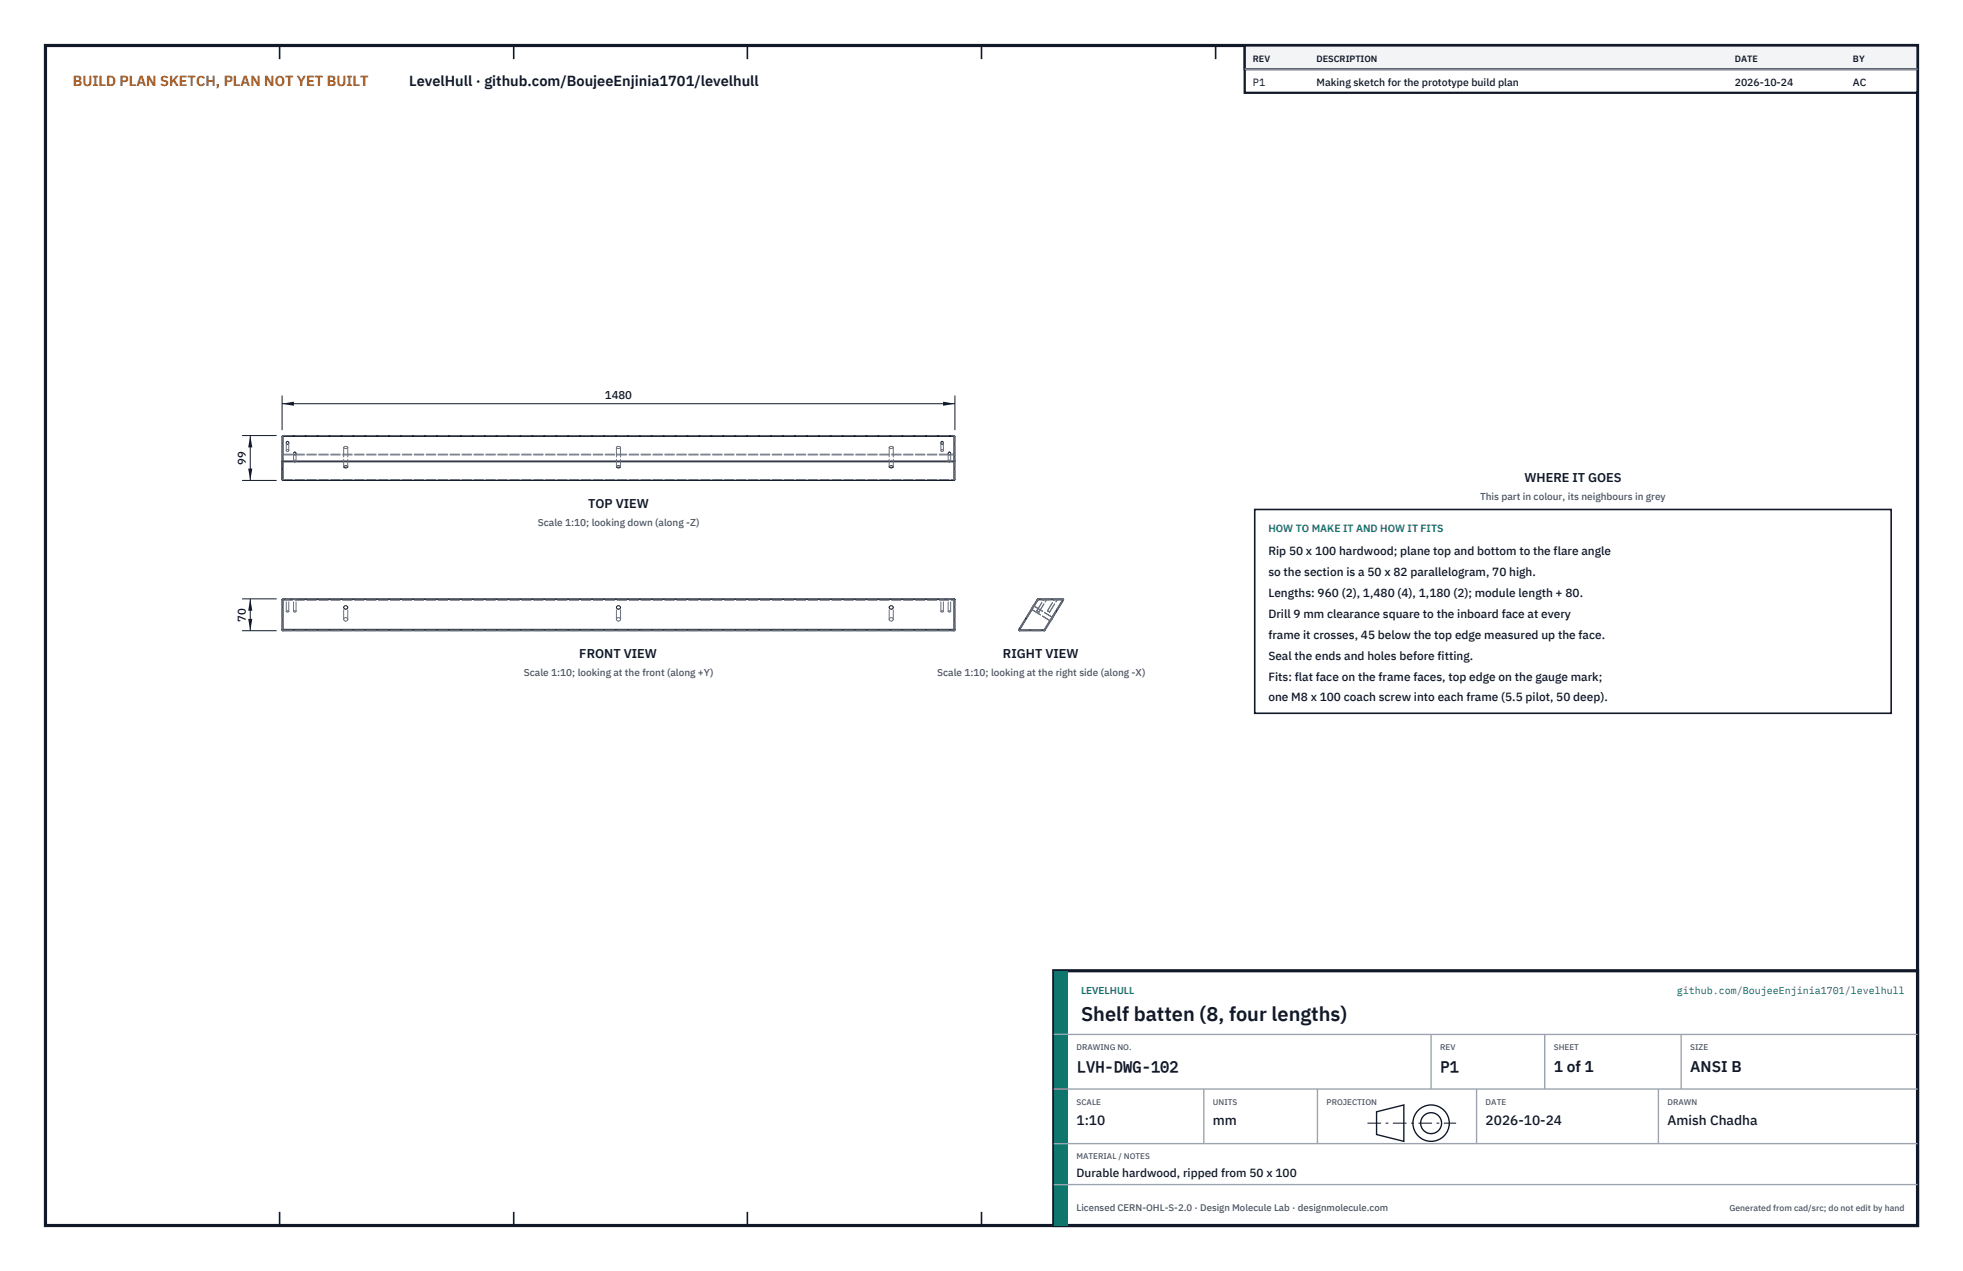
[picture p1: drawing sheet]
<svg xmlns="http://www.w3.org/2000/svg" width="432mm" height="279mm" viewBox="0 0 432 279" stroke-linecap="round" stroke-linejoin="round" font-family="sans-serif">
<defs><g id="words">
<text font-size="4.4" fill="#111827" x="237.8" y="224.4">Shelf batten (8, four lengths)</text>
<g font-size="3.4" fill="#111827">
<text x="236.8" y="235.6">LVH-DWG-102</text>
<text x="316.8" y="235.6">P1</text>
<text x="341.8" y="235.6">1 of 1</text>
<text x="371.8" y="235.6">ANSI B</text>
</g>
<text font-size="3.2" fill="#b45309" x="16" y="19">BUILD PLAN SKETCH, PLAN NOT YET BUILT</text>
<text font-size="3.2" fill="#111827" x="90" y="19">LevelHull · github.com/BoujeeEnjinia1701/levelhull</text>
<g font-size="3" fill="#111827">
<text x="236.8" y="247.2">1:10</text>
<text x="266.8" y="247.2">mm</text>
<text x="326.8" y="247.2">2026-10-24</text>
<text x="366.8" y="247.2">Amish Chadha</text>
</g>
<g font-size="2.8" fill="#111827">
<text x="335.3" y="106">WHERE IT GOES</text>
<text x="129.4" y="111.6">TOP VIEW</text>
<text x="127.4" y="144.7">FRONT VIEW</text>
<text x="220.6" y="144.7">RIGHT VIEW</text>
</g>
<g font-size="2.6" fill="#111827">
<text x="279" y="122">Rip 50 x 100 hardwood; plane top and bottom to the flare angle</text>
<text x="279" y="126.6">so the section is a 50 x 82 parallelogram, 70 high.</text>
<text x="279" y="131.2">Lengths: 960 (2), 1,480 (4), 1,180 (2); module length + 80.</text>
<text x="279" y="135.8">Drill 9 mm clearance square to the inboard face at every</text>
<text x="279" y="140.4">frame it crosses, 45 below the top edge measured up the face.</text>
<text x="279" y="145">Seal the ends and holes before fitting.</text>
<text x="279" y="149.6">Fits: flat face on the frame faces, top edge on the gauge mark;</text>
<text x="279" y="154.2">one M8 x 100 coach screw into each frame (5.5 pilot, 50 deep).</text>
<text x="236.8" y="258.8">Durable hardwood, ripped from 50 x 100</text>
</g>
<g font-size="2.5" fill="#111827">
<text x="133.1" y="87.7">1480</text>
<text x="54" y="102.2" transform="rotate(-90 54 102.2)">99</text>
<text x="54" y="136.7" transform="rotate(-90 54 136.7)">70</text>
</g>
<g font-size="2.3" fill="#111827">
<text x="275.6" y="18.8">P1</text>
<text x="289.6" y="18.8">Making sketch for the prototype build plan</text>
<text x="381.6" y="18.8">2026-10-24</text>
<text x="407.6" y="18.8">AC</text>
</g>
<text font-size="2.3" fill="#0f766e" x="279" y="117">HOW TO MAKE IT AND HOW IT FITS</text>
<g font-size="2.2" fill="#4b5563">
<text x="325.6" y="110">This part in colour, its neighbours in grey</text>
<text x="118.3" y="115.6">Scale 1:10; looking down (along -Z)</text>
<text x="115.2" y="148.7">Scale 1:10; looking at the front (along +Y)</text>
<text x="206.1" y="148.7">Scale 1:10; looking at the right side (along -X)</text>
</g>
<g font-size="2.2" fill="#0f766e">
<text x="237.8" y="218.4">LEVELHULL</text>
<text x="368.8" y="218.4">github.com/BoujeeEnjinia1701/levelhull</text>
</g>
<text font-size="2.1" fill="#4b5563" x="236.8" y="266.2">Licensed CERN-OHL-S-2.0 · Design Molecule Lab · designmolecule.com</text>
<g font-size="2" fill="#111827">
<text x="275.6" y="13.6">REV</text>
<text x="289.6" y="13.6">DESCRIPTION</text>
<text x="381.6" y="13.6">DATE</text>
<text x="407.6" y="13.6">BY</text>
</g>
<text font-size="1.9" fill="#4b5563" x="380.4" y="266.2">Generated from cad/src; do not edit by hand</text>
<g font-size="1.8" fill="#4b5563">
<text x="236.8" y="230.8">DRAWING NO.</text>
<text x="316.8" y="230.8">REV</text>
<text x="341.8" y="230.8">SHEET</text>
<text x="371.8" y="230.8">SIZE</text>
<text x="236.8" y="242.8">SCALE</text>
<text x="266.8" y="242.8">UNITS</text>
<text x="291.8" y="242.8">PROJECTION</text>
<text x="326.8" y="242.8">DATE</text>
<text x="366.8" y="242.8">DRAWN</text>
<text x="236.8" y="254.8">MATERIAL / NOTES</text>
</g>
</g></defs>
<path d="M10 10h411.8v259.4h-411.8z" fill="none" stroke="#111827" stroke-width=".7" stroke-linecap="butt"/>
<g fill="none" stroke="#111827" stroke-width=".35">
<path d="M61.5 10v3M113 10v3M164.4 10v3M215.9 10v3M267.4 10v3M318.9 10v3M370.3 10v3M61.5 266.4v3M113 266.4v3M164.4 266.4v3M215.9 266.4v3M267.4 266.4v3"/>
<path d="M318.9 266.4v3M370.3 266.4v3"/>
</g>
<g fill="none" stroke="#111727" stroke-width=".22">
<path d="M62 95.9h.2M62 95.9v9.5M62.2 95.7v.1M62.2 95.7v.2M62.2 95.7l-.2 .2M62.2 95.9v5.4M62.2 95.9h147.6M62.2 95.7h147.6M209.8 95.7v.1M209.8 95.7v.2M209.8 95.9h.2M209.8 95.7l.2 .2"/>
<path d="M209.8 95.9v5.4M210 95.9v9.5l-.2 .2M62 105.4l.2 .2M62.2 105.6h.1M62.2 101.3h-.2l.2 .2M62.2 101.3v.2M62.2 101.5v4.1M62.2 101.3h147.6M62.2 101.5h147.6M62.2 105.6h147.6M75.7 102.5l.3-.1 .5 .1a.41 .41 0 0 1-.5 .4 .41 .41 0 0 1-.3-.4zM135.7 102.5l.3-.1 .5 .1a.41 .41 0 0 1-.5 .4 .41 .41 0 0 1-.3-.4z"/>
<path d="M195.7 102.5l.3-.1 .5 .1a.41 .41 0 0 1-.5 .4 .41 .41 0 0 1-.3-.4zM209.8 105.6h.1M209.8 101.3h.2l-.2 .2M209.8 101.3v.2M209.8 101.5v4.1M62 138.5l.2 .1M62 131.9v6.6M62.2 131.7l-.2 .2M62.2 138.3v.3M62.2 138.3l-.2 .2M62.2 131.7h.1M62.2 138.6h147.6"/>
<path d="M62.2 131.7h147.6M62.2 131.7v6.6M62.2 138.3h147.6M209.8 131.7l.2 .2M209.8 138.3v.3M209.8 138.3l.2 .2M209.8 131.7h.1M209.8 131.7v6.6M210 138.5l-.2 .1M210 131.9v6.6M224.1 138.3l.2 .4M224.1 138.3l.2 .2"/>
<path d="M224.3 138.5v.2M224.3 138.7h5.4M224.3 138.5h5.4M228.2 131.7l.2 .1M228.2 131.7l-4.1 6.6M228.4 131.6l-.2 .1M228.4 131.6v.2M228.4 131.6h5.4M228.4 131.8h5.4M228.4 131.8l-4.1 6.7M229.7 138.5l.2 .1M229.7 138.5v.2"/>
<path d="M229.9 138.6l-.2 .1M233.8 131.6l.1 .4M233.8 131.8l.1 .2M233.8 131.6v.2M233.8 131.8l-4.1 6.7M233.9 132l-4 6.6"/>
<circle cx="63.2" cy="97.3" r=".3"/>
<circle cx="64.8" cy="99.7" r=".29"/>
<circle cx="207.2" cy="97.3" r=".3"/>
<circle cx="208.8" cy="99.7" r=".29"/>
<circle cx="76" cy="133.5" r=".42"/>
<circle cx="136" cy="133.5" r=".42"/>
<circle cx="196" cy="133.5" r=".42"/>
</g>
<g fill="none" stroke="#6a7180" stroke-width=".22" stroke-dasharray="2.1 .5">
<path d="M62 95.9l.2-.1M62.2 99.8h147.6M62.2 99.8v-4M62.2 95.8h147.6M62.2 99.8v.2M63 99l.2 .3 .3-.3M63 99v-1.6M63.2 98.8l-.2 .2M63.5 99l-.3-.2M63.5 99v-1.6M75.6 98.4l.4 .2M75.6 98.4v4.2"/>
<path d="M76 98.6l.5-.2M76.5 98.4l-.5-.3-.4 .3M76.5 98.4v4.2M135.6 98.4l.4 .2M135.6 98.4v4.2M136 98.6l.5-.2M136.5 98.4l-.5-.3-.4 .3M136.5 98.4v4.2M195.6 98.4l.4 .2M195.6 98.4v4.2M196 98.6l.5-.2M196.5 98.4l-.5-.3-.4 .3"/>
<path d="M196.5 98.4v4.2M207 99l.2 .3 .3-.3M207 99v-1.6M207.2 98.8l-.2 .2M207.5 99l-.3-.2M207.5 99v-1.6M209.8 99.8v-4M209.8 99.8v.2M210 95.9l-.2-.1M62 100v-4.1M62 101.3v-1.3M62 100l.2-.2"/>
<path d="M62 100h.2M62 105.4h.2M62.2 100h147.6M62.2 105.4v-5.4M62.2 105.4h147.6M62.2 105.6v-.2M64.6 101.4l.2 .2 .3-.2M64.6 101.4v-1.7M64.8 101.2l-.2 .2M65.1 101.4l-.3-.2M65.1 101.4v-1.7M208.6 101.4l.2 .2 .3-.2"/>
<path d="M208.6 101.4v-1.7M208.8 101.2l-.2 .2M209.1 101.4l-.3-.2M209.1 101.4v-1.7M209.8 105.4v-5.4M209.8 105.6v-.2M210 100v-4.1M210 105.4v-5.4M210 100l-.2-.2M210 100h-.2M210 105.4h-.2M62 138.5v-6.6"/>
<path d="M62 131.9l.2-.2M62 138.5l.2 .1M62 131.9l.2 .1M62.2 138.6h147.6M62.2 131.7h147.6M62.2 138.6v-6.6M62.2 132h147.6M62.2 138.6h.1M62.2 132v-.3M63 131.7h.2M63 134.4l.2-.1 .3 .1M63 134.4v-2.7"/>
<path d="M63.2 131.7h.3M63.2 134.5l-.2-.1M63.5 131.7h-.5M63.5 134.4l-.3 .1M63.5 134.4v-2.7M64.6 131.7h.2M64.6 134.4l.2-.1 .3 .1M64.6 134.4v-2.7M64.8 131.7h.3M64.8 134.5l-.2-.1M65.1 131.7h-.5M65.1 134.4l-.3 .1"/>
<path d="M65.1 134.4v-2.7M75.6 136.2l.4 .3M75.6 136.2v-2.7M76 136.5l.5-.3M76.5 136.2a.46 .46 0 0 0-.5-.4 .46 .46 0 0 0-.4 .4M76.5 136.2v-2.7M135.6 136.2l.4 .3M135.6 136.2v-2.7M136 136.5l.5-.3M136.5 136.2a.46 .46 0 0 0-.5-.4 .46 .46 0 0 0-.4 .4M136.5 136.2v-2.7M195.6 136.2l.4 .3"/>
<path d="M195.6 136.2v-2.7M196 136.5l.5-.3M196.5 136.2a.46 .46 0 0 0-.5-.4 .46 .46 0 0 0-.4 .4M196.5 136.2v-2.7M207 131.7h.2M207 134.4l.2-.1 .3 .1M207 134.4v-2.7M207.2 131.7h.3M207.2 134.5l-.2-.1M207.5 131.7h-.5M207.5 134.4l-.3 .1M207.5 134.4v-2.7"/>
<path d="M208.6 131.7h.2M208.6 134.4l.2-.1 .3 .1M208.6 134.4v-2.7M208.8 131.7h.3M208.8 134.5l-.2-.1M209.1 131.7h-.5M209.1 134.4l-.3 .1M209.1 134.4v-2.7M209.8 138.6v-6.6M209.8 138.6h.1M209.8 132v-.3M210 138.5v-6.6"/>
<path d="M210 138.5l-.2 .1M210 131.9l-.2 .1M224.1 138.3l.2 .4M224.3 138.7h5.4M224.3 138.5h5.4M224.3 138.5v.2M224.3 138.5l-.2-.2M226.8 133.9l.5-.8M227.3 133.1l-.5 .8M228.1 134.3l.4 .2M228.1 134.3l1.6-2.7M228.2 131.7l-4.1 6.6"/>
<path d="M228.4 131.6l-.2 .1M228.4 131.8l-4.1 6.7M228.4 131.8v-.2M228.4 131.8l-.2-.1M228.5 134.5l1.8-2.9M228.5 134.5l-.4-.2M229.7 131.6h.6M229.7 138.5l.2 .1M229.7 138.5l4.1-6.7M229.7 138.5v.2M229.9 138.6l4-6.6M229.9 138.6l-.2 .1"/>
<path d="M230.3 131.6h-.6M230.4 134.3l.5 .2M230.4 134.3l1.6-2.7M230.9 134.5l1.8-2.9M230.9 134.5l-.5-.2M231.1 136.5l.5-.7M231.1 136.5l-4.3-2.6M231.6 135.8l-.5 .7M231.6 135.8l-4.3-2.7M232 131.6h.7M232.7 131.6h-.7M233.8 131.6h-5.4"/>
<path d="M233.8 131.8l.1 .2M233.8 131.8h-5.4M233.8 131.8v-.2M233.9 132l-.1-.4"/>
</g>
<path d="M62.1 87v7.6M62.1 88.7h148M210.1 87v7.6" fill="none" stroke="#111827" stroke-width=".22"/>
<path d="M62.1 88.7l2.6-.4v.9zM207.4 88.3v.9l2.7-.5z" fill="#111827"/>
<path d="M53.3 95.8h7.5M55 95.8v9.8M53.3 105.6h7.5" fill="none" stroke="#111827" stroke-width=".22"/>
<path d="M55 95.8l-.4 2.6h.9zM54.6 103h.9l-.5 2.6z" fill="#111827"/>
<path d="M53.3 131.6h7.5M53.3 138.6h7.5M55 131.6v7" fill="none" stroke="#111827" stroke-width=".22"/>
<path d="M55 131.6l-.4 2.6h.9zM54.6 136h.9l-.5 2.6z" fill="#111827"/>
<path d="M276 112h140v44.8h-140z" fill="#fff" stroke="#111827" stroke-width=".35"/>
<path d="M273.8 10h148v10.4h-148z" fill="#fff" stroke="#111827" stroke-width=".5"/>
<path d="M273.8 10h148v5.2h-148z" fill="#f3f4f6" stroke="#111827" stroke-width=".5"/>
<path d="M273.8 15.2h148" fill="none" stroke="#9ca3af" stroke-width=".3"/>
<path d="M231.8 213.4h190v56h-190z" fill="#fff" stroke="#111827" stroke-width=".7" stroke-linecap="butt"/>
<path d="M231.8 213.4h3v56h-3z" fill="#0f766e"/>
<path d="M231.8 227.4h190M231.8 239.4h190M264.8 239.4v12M289.8 239.4v12M314.8 227.4v12M324.8 239.4v12M339.8 227.4v12M364.8 239.4v12M369.8 227.4v12M231.8 251.4h190M231.8 260.4h190" fill="none" stroke="#9ca3af" stroke-width=".3"/>
<g fill="none" stroke="#111827" stroke-width=".3">
<path d="M302.8 244.4l6-1.5v8l-6-1.5z"/>
<circle cx="314.8" cy="246.9" r="4"/>
<circle cx="314.8" cy="246.9" r="2.3"/>
</g>
<path d="M300.8 246.9h19.5" fill="none" stroke="#111827" stroke-width=".22" stroke-dasharray="3 1 .6 1" stroke-linecap="butt"/>
<use href="#words"/>
</svg>
